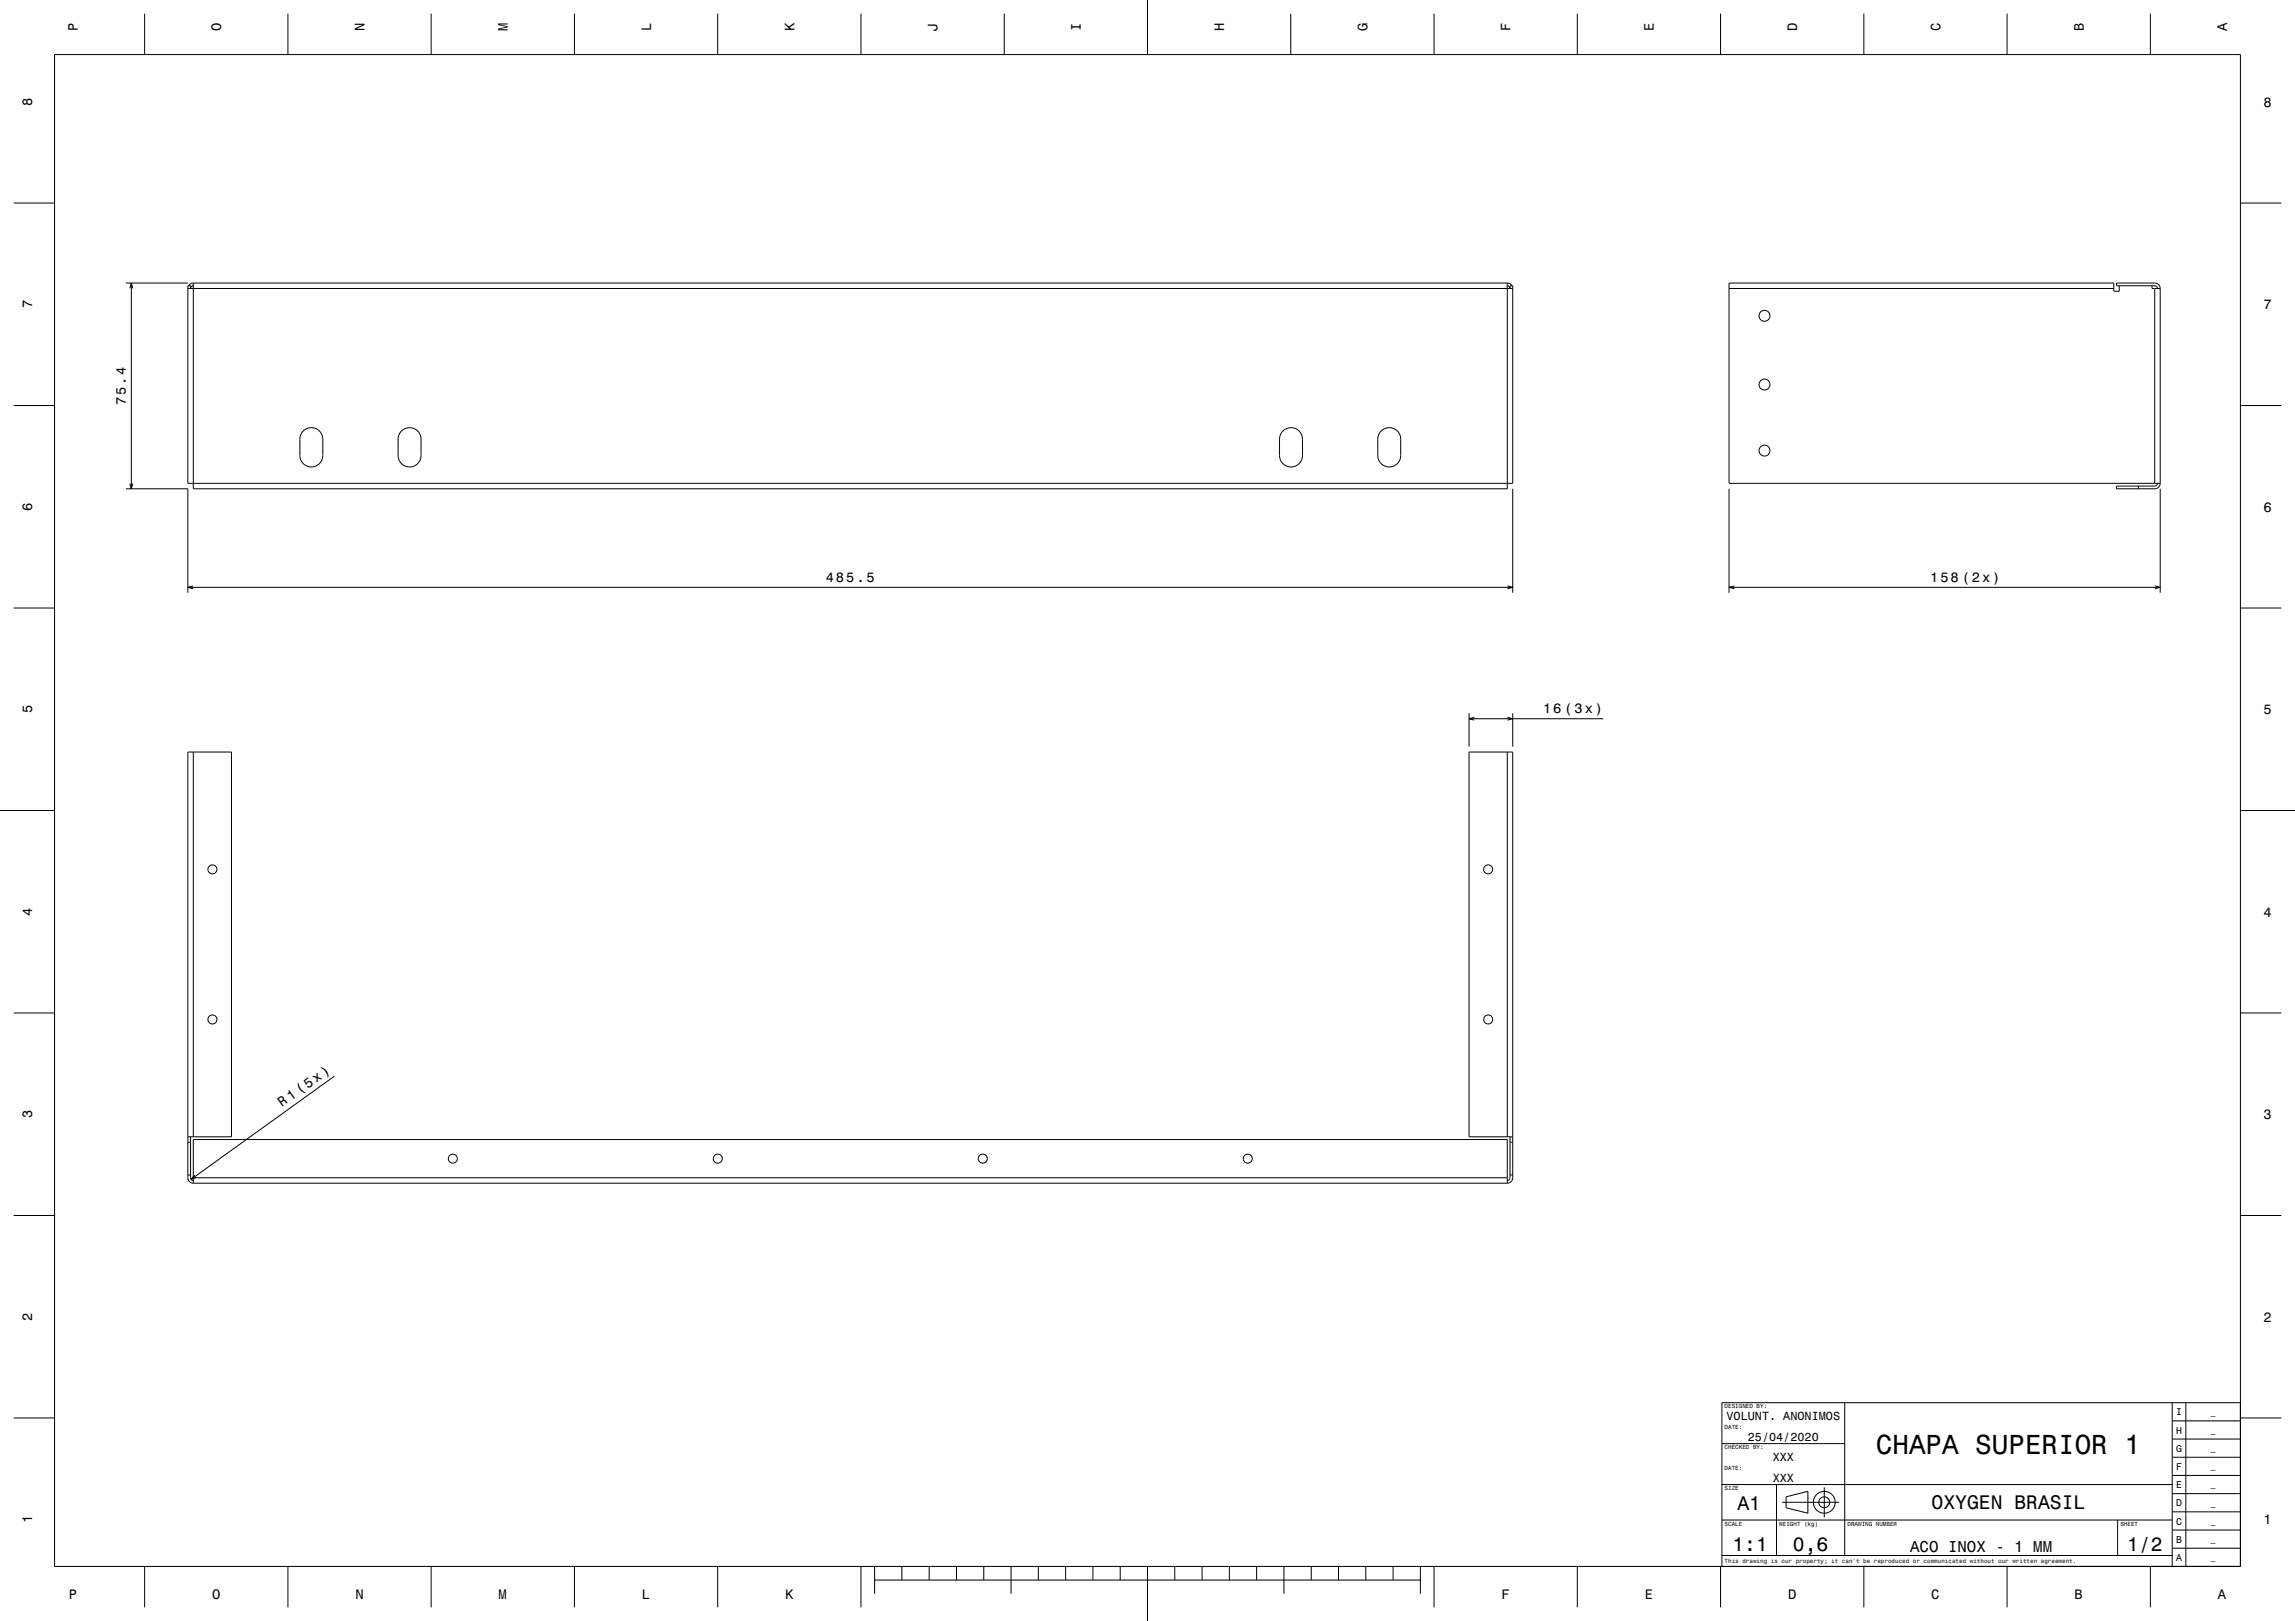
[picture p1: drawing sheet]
<svg xmlns="http://www.w3.org/2000/svg" width="841mm" height="594mm" viewBox="0 0 841 594" stroke-linecap="round" stroke-linejoin="round" font-family="sans-serif">
<defs><g id="words">
<text font-size="10.1" x="687.4" y="532.7">CHAPA SUPERIOR 1</text>
<g font-size="7.2">
<text x="636.7" y="553.3">A1</text>
<text x="707.8" y="553.1">OXYGEN BRASIL</text>
<text x="634.8" y="568.3">1:1</text>
<text x="657" y="568.3">0,6</text>
<text x="779.5" y="568.3">1/2</text>
</g>
<text font-size="5.8" x="700" y="568.6">ACO INOX - 1 MM</text>
<g font-size="5">
<text x="28.6" y="11.5" transform="rotate(-90 28.6 11.5)">P</text>
<text x="81.1" y="11.5" transform="rotate(-90 81.1 11.5)">O</text>
<text x="133.6" y="11.5" transform="rotate(-90 133.6 11.5)">N</text>
<text x="186.1" y="11.5" transform="rotate(-90 186.1 11.5)">M</text>
<text x="238.6" y="11.5" transform="rotate(-90 238.6 11.5)">L</text>
<text x="291.1" y="11.5" transform="rotate(-90 291.1 11.5)">K</text>
<text x="343.6" y="11.5" transform="rotate(-90 343.6 11.5)">J</text>
<text x="396.1" y="11.5" transform="rotate(-90 396.1 11.5)">I</text>
<text x="448.6" y="11.5" transform="rotate(-90 448.6 11.5)">H</text>
<text x="501.1" y="11.5" transform="rotate(-90 501.1 11.5)">G</text>
<text x="553.6" y="11.5" transform="rotate(-90 553.6 11.5)">F</text>
<text x="606.1" y="11.5" transform="rotate(-90 606.1 11.5)">E</text>
<text x="658.6" y="11.5" transform="rotate(-90 658.6 11.5)">D</text>
<text x="711.1" y="11.5" transform="rotate(-90 711.1 11.5)">C</text>
<text x="763.6" y="11.5" transform="rotate(-90 763.6 11.5)">B</text>
<text x="816.1" y="11.5" transform="rotate(-90 816.1 11.5)">A</text>
<text x="11.8" y="38.8" transform="rotate(-90 11.8 38.8)">8</text>
<text x="829.5" y="39.1">8</text>
<text x="11.8" y="113" transform="rotate(-90 11.8 113)">7</text>
<text x="829.5" y="113.3">7</text>
<text x="46.1" y="148.5" transform="rotate(-90 46.1 148.5)">75.4</text>
<text x="11.8" y="187.2" transform="rotate(-90 11.8 187.2)">6</text>
<text x="829.5" y="187.5">6</text>
<text x="302.6" y="213.2">485.5</text>
<text x="707.3" y="213.2">158 (2x)</text>
<text x="11.8" y="261.4" transform="rotate(-90 11.8 261.4)">5</text>
<text x="565.5" y="261.4">16 (3x)</text>
<text x="829.5" y="261.7">5</text>
<text x="11.8" y="335.6" transform="rotate(-90 11.8 335.6)">4</text>
<text x="829.5" y="335.9">4</text>
<text x="103.3" y="405.8" transform="rotate(-36 103.3 405.8)">R 1 (5x)</text>
<text x="11.8" y="409.8" transform="rotate(-90 11.8 409.8)">3</text>
<text x="829.5" y="410.1">3</text>
<text x="11.8" y="484" transform="rotate(-90 11.8 484)">2</text>
<text x="829.5" y="484.3">2</text>
<text x="11.8" y="558.2" transform="rotate(-90 11.8 558.2)">1</text>
<text x="829.5" y="558.5">1</text>
<text x="25.2" y="585.8">P</text>
<text x="77.7" y="585.8">O</text>
<text x="130.2" y="585.8">N</text>
<text x="182.7" y="585.8">M</text>
<text x="235.2" y="585.8">L</text>
<text x="287.7" y="585.8">K</text>
<text x="550.2" y="585.8">F</text>
<text x="602.7" y="585.8">E</text>
<text x="655.2" y="585.8">D</text>
<text x="707.7" y="585.8">C</text>
<text x="760.2" y="585.8">B</text>
<text x="812.7" y="585.8">A</text>
</g>
<g font-size="4.3">
<text x="632.7" y="520.5">VOLUNT. ANONIMOS</text>
<text x="640.5" y="528">25/04/2020</text>
<text x="649.6" y="535.5">XXX</text>
<text x="649.6" y="543">XXX</text>
</g>
<g font-size="3.6">
<text x="797.4" y="518.6">I</text>
<text x="797.4" y="525.3">H</text>
<text x="797.4" y="532">G</text>
<text x="797.4" y="538.6">F</text>
<text x="797.4" y="545.3">E</text>
<text x="797.4" y="552">D</text>
<text x="797.4" y="558.6">C</text>
<text x="797.4" y="565.3">B</text>
<text x="797.4" y="572">A</text>
</g>
<g font-size="2.9">
<text x="810.1" y="518.4">_</text>
<text x="810.1" y="525">_</text>
<text x="810.1" y="531.7">_</text>
<text x="810.1" y="538.4">_</text>
<text x="810.1" y="545">_</text>
<text x="810.1" y="551.7">_</text>
<text x="810.1" y="558.4">_</text>
<text x="810.1" y="565">_</text>
<text x="810.1" y="571.7">_</text>
</g>
<g font-size="2.2">
<text x="632" y="516.1">DESIGNED BY:</text>
<text x="632" y="523.6">DATE:</text>
<text x="632" y="531.1">CHECKED BY:</text>
<text x="632" y="538.6">DATE:</text>
<text x="632" y="546.1">SIZE</text>
<text x="632" y="559.1">SCALE</text>
<text x="652" y="559.1">WEIGHT (kg)</text>
<text x="677" y="559.1">DRAWING NUMBER</text>
<text x="777" y="559.1">SHEET</text>
<text x="632" y="572.8">This drawing is our property; it can't be reproduced or communicated without our written agreement.</text>
</g>
</g></defs>
<g fill="none" stroke="#000" stroke-width=".37">
<path d="M20 20h801v554h-801zM53 5v15M105.5 5v15M158 5v15M210.5 5v15M263 5v15M315.5 5v15M368 5v15M420.5 0v20M473 5v15M525.5 5v15M578 5v15"/>
<path d="M630.5 5v15M683 5v15M735.5 5v15M788 5v15M5 74.4h15M821 74.4h15M46.1 103.7h22.7M47.6 105.6l.5-1.9 .5 1.9M48.1 103.7v75.4M68.8 105.7h485.5M70.8 104.7l-.6 .3-.4 .7v-1h-1v72.4h485.5v-72.4h-1v1l-.2-.7-.8-.3M70.8 103.7l-.9 .3-.8 .7"/>
<path d="M70.8 103.7v75.4h481.5v-75.4M70.8 103.7h481.5M552.3 103.7l1.1 .3 .7 .7M633.6 105.7h141M776.6 104.7v2h-2v-3h-141v73.4h158M788.6 104.7v1h3M789.6 105.7v71.4M790.6 105.7l-.3-.7-.6-.3h-14.1v-1h14.1l1.4 .7 .5 1.3M791.6 105.7v71.4M5 148.6h15M111 158a4.2 4.2 0 0 1 4.6-1 4.2 4.2 0 0 1 2.7 3.9v6a4.2 4.2 0 0 1-4.2 4.2 4.2 4.2 0 0 1-4.2-4.2v-6.4l.4-1.5zM147 158a4.2 4.2 0 0 1 4.6-1 4.2 4.2 0 0 1 2.7 3.9v6a4.2 4.2 0 0 1-4.2 4.2 4.2 4.2 0 0 1-4.2-4.2v-6.7l.4-1.2z"/>
<path d="M470 158a4.2 4.2 0 0 1 4.6-1 4.2 4.2 0 0 1 2.7 3.9v6a4.2 4.2 0 0 1-4.2 4.2 4.2 4.2 0 0 1-4.2-4.2v-6.7l.4-1.2zM506 158a4.2 4.2 0 0 1 4.6-1 4.2 4.2 0 0 1 2.7 3.9v6a4.2 4.2 0 0 1-4.2 4.2 4.2 4.2 0 0 1-4.2-4.2v-6.4l.4-1.5zM821 148.6h15M46.1 179.1h22.7v38.1M47.6 177.2l.5 1.9 .5-1.9M554.3 179.1v38.1M633.6 179.1v38.1M783.6 178.1v1M790.6 177.1l-.3 .7-.7 .3h-14v1h14.2l1.3-.7 .5-1.3M791.6 179.1v38.1M68.8 215.2h485.5M70.8 214.7l-2 .5 2 .5"/>
<path d="M552.4 214.7l1.9 .5-1.9 .5M633.6 215.2h158M635.5 214.7l-1.9 .5 1.9 .5M789.7 214.7l1.9 .5-1.9 .5M5 222.8h15M821 222.8h15M70.8 275.6v141M538.3 261.4v12.2M538.3 263.4h49.2M540.3 262.9l-2 .5 2 .5M552.3 275.6v141M552.4 262.9l1.9 .5-1.9 .5"/>
<path d="M554.3 261.4v12.2M0 297h20M821 297h20M5 371.2h15M821 371.2h15M122.5 394.4l-52.5 37.8M68.8 416.6h16v-141h-16v156l.6 1.3 1.4 .7M68.8 418.6h1M69.8 416.6v15l.3 .7 .7 .3M553.3 416.6v15.1l-.3 .6-.7 .3M553.3 418.6h1M554.3 416.6h-16v-141h16v156l-.6 1.4-1.4 .6"/>
<path d="M68.8 430.6h1M70.8 433.6v-16h481.5v16M70.8 433.6h481.5M70.8 431.6h481.5M71.3 430.6l-1.3 1.6 1.9-.7M553.3 430.6h1M5 445.4h15M821 445.4h15M5 519.6h15M676 514v56M796 514v60M801 514v60"/>
<path d="M821 519.6h15M821 514h-190v60M631 529h45M796 534h25M796 527.3h25M796 520.7h25M631 557h165M631 544h165M651 544v26M653 550.5h21M654.5 548.5l8-2v8l-8-2zM668.5 545v11"/>
<path d="M776 557v13M796 554h25M796 547.3h25M796 540.7h25M53 574v15M105.5 574v15M158 574v15M210.5 574v15M263 574v15M315.5 574v15M320.5 579h200M320.5 574v10"/>
<path d="M330.5 574v5M340.5 574v5M350.5 574v5M360.5 574v5M370.5 574v10M380.5 574v5M390.5 574v5M400.5 574v5M410.5 574v5M420.5 574v20M430.5 574v5M440.5 574v5"/>
<path d="M450.5 574v5M460.5 574v5M470.5 574v10M480.5 574v5M490.5 574v5M500.5 574v5M510.5 574v5M520.5 574v10M525.5 574v15M578 574v15M630.5 574v15M631 570h165"/>
<path d="M683 574v15M735.5 574v15M788 574v15M796 567.3h25M796 560.7h25"/>
<circle cx="646.6" cy="115.7" r="2"/>
<circle cx="646.6" cy="140.9" r="2"/>
<circle cx="646.6" cy="165.1" r="2"/>
<circle cx="77.8" cy="318.6" r="1.65"/>
<circle cx="545.3" cy="318.6" r="1.65"/>
<circle cx="77.8" cy="373.6" r="1.65"/>
<circle cx="545.3" cy="373.6" r="1.65"/>
<circle cx="165.9" cy="424.6" r="1.65"/>
<circle cx="263" cy="424.6" r="1.65"/>
<circle cx="360.1" cy="424.6" r="1.65"/>
<circle cx="457.2" cy="424.6" r="1.65"/>
<circle cx="668.5" cy="550.5" r="4"/>
<circle cx="668.5" cy="550.5" r="2"/>
</g>
<use href="#words"/>
</svg>
